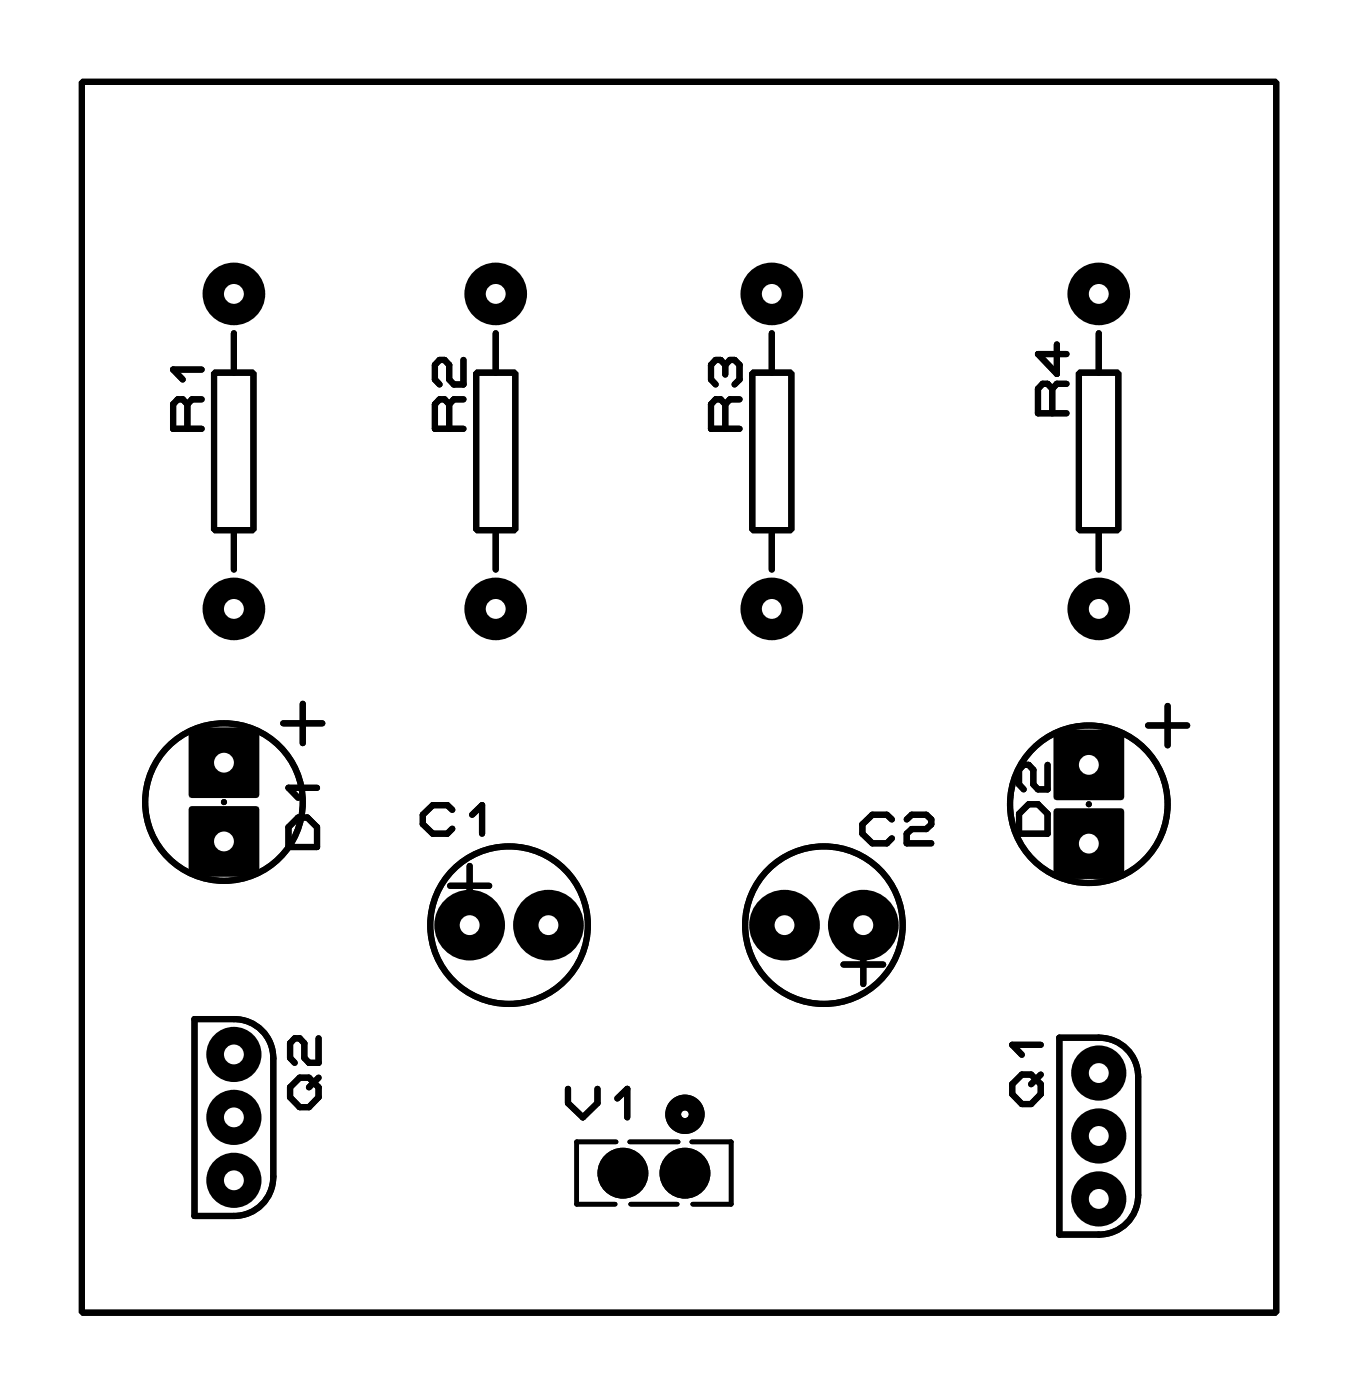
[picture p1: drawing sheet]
<svg xmlns="http://www.w3.org/2000/svg" width="44mm" height="45mm" viewBox="0 0 44 45" stroke-linecap="round" stroke-linejoin="round" font-family="sans-serif">
<g fill="#000">
<path d="M6.1 23.5h2.2v2.2h-2.2z" fill-rule="evenodd"/>
<path d="M6.1 26h2.2v2.2h-2.2z" fill-rule="evenodd"/>
<path d="M34 23.6h2.2v2.2h-2.2z" fill-rule="evenodd"/>
<path d="M34 26.1h2.2v2.2h-2.2z" fill-rule="evenodd"/>
<circle cx="7.5" cy="9.5" r="1.01"/>
<circle cx="7.5" cy="19.6" r="1.01"/>
<circle cx="16" cy="19.6" r="1.01"/>
<circle cx="16" cy="9.5" r="1.01"/>
<circle cx="24.9" cy="19.6" r="1.01"/>
<circle cx="24.9" cy="9.5" r="1.01"/>
<circle cx="35.4" cy="9.5" r="1.01"/>
<circle cx="35.4" cy="19.6" r="1.01"/>
<circle cx="7.5" cy="38.1" r=".89"/>
<circle cx="7.5" cy="36" r=".89"/>
<circle cx="7.5" cy="34" r=".89"/>
<circle cx="15.1" cy="29.8" r="1.14"/>
<circle cx="17.7" cy="29.8" r="1.14"/>
<circle cx="20.1" cy="37.8" r=".82"/>
<circle cx="22.1" cy="37.8" r=".82"/>
<circle cx="25.3" cy="29.8" r="1.14"/>
<circle cx="27.8" cy="29.8" r="1.14"/>
<circle cx="35.4" cy="34.6" r=".89"/>
<circle cx="35.4" cy="36.6" r=".89"/>
<circle cx="35.4" cy="38.7" r=".89"/>
</g>
<g fill="none" stroke="#000" stroke-width=".2">
<path d="M2.6 2.6h38.5v39.7h-38.5zM6 13l-.1-.1h-.2l-.1 .1v.8h.9M6 13v.8M6.5 12.9h-.3l-.2 .1M6.5 11.9h-.9l.3 .3M6.9 12h1.3v5.1h-1.3zM7.5 10.7v1.3M7.5 17.1v1.3M14.5 13l-.2-.1h-.1l-.2 .1v.8h.9M14.5 13v.8M14.9 12.9h-.3l-.1 .1M14.9 11.6v.8h-.3l-.1-.2v-.4l-.2-.2h-.1l-.2 .2v.4l.2 .2"/>
<path d="M15.3 12h1.3v5.1h-1.3zM16 10.7v1.3M16 17.1v1.3M23.4 13l-.2-.1h-.1l-.2 .1v.8h.9M23.4 11.8l-.2-.2h-.1l-.2 .2v.4l.2 .2M23.4 11.8l.1-.2h.2l.1 .2v.4l-.1 .2M23.4 11.8v.3M23.4 13v.8M23.8 12.9h-.3l-.1 .1M24.2 12h1.3v5.1h-1.3zM24.9 10.7v1.3M24.9 17.1v1.3"/>
<path d="M33.9 12.5l-.1-.1h-.2l-.1 .1v.8h.9M33.9 12.5v.8M34.1 11.1v1l-.6-.7h.9M34.4 12.4h-.3l-.2 .1M34.8 12h1.2v5.1h-1.2zM35.4 10.7v1.3M35.4 17.1v1.3M6.3 32.9h1.2a1.25 1.25 0 0 1 1.3 1.2v3.8a1.26 1.26 0 0 1-1.3 1.3h-1.2zM7.2 25.9h.1M9.1 23.3h1.3M9.3 26.7l.3-.3h.3l.3 .3v.6h-.9zM9.3 35.1l.4-.3h.3l.3 .3v.3l-.3 .3h-.3l-.4-.3z"/>
<path d="M9.8 22.7v1.3M10.2 25.4h-.9l.3 .3M10.3 33.5v.8h-.3l-.2-.2v-.5l-.1-.1h-.2l-.2 .1v.5l.2 .2M10.3 34.8l-.3 .3M14.5 28.6h1.3M14.6 26.1l-.2-.1h-.5l-.3 .3v.3l.3 .3h.5l.2-.2M15.1 27.9v1.3M15.2 26.3l.3-.3v.9M18.3 35.1v.5l.5 .4 .5-.4v-.5M19.9 35.4l.3-.3v.9M27.2 31.1h1.3M27.8 30.5v1.2"/>
<path d="M28.7 26.4l-.1-.1h-.5l-.3 .3v.3l.3 .3h.5l.1-.2M29.2 26.4l.2-.1h.5l.1 .1v.2l-.1 .1h-.5l-.2 .2v.3h.8M32.6 35l.3-.3h.3l.3 .3v.3l-.3 .3h-.3l-.3-.3zM32.8 26.2l.4-.3h.3l.3 .3v.7h-1zM33.5 34.7l-.3 .3M33.5 33.7h-.9l.3 .3M33.8 24.7v.8h-.3l-.2-.2v-.5l-.1-.1h-.2l-.2 .1v.5l.2 .2M34.1 33.5h1.3a1.25 1.25 0 0 1 1.3 1.2v3.8a1.26 1.26 0 0 1-1.3 1.3h-1.3zM35.1 25.9h.1M37 23.4h1.3M37.6 22.8v1.2"/>
<circle cx="7.2" cy="25.9" r="2.54"/>
<circle cx="16.4" cy="29.8" r="2.54"/>
<circle cx="26.6" cy="29.8" r="2.54"/>
<circle cx="35.1" cy="25.9" r="2.54"/>
</g>
<circle cx="22.1" cy="35.9" r=".38" fill="none" stroke="#000" stroke-width=".51"/>
<path d="M19.9 36.8h-1.3v2h1.2M20.3 36.8h1.6M20.3 38.8h1.5M22.3 36.8h1.3v2h-1.3" fill="none" stroke="#000" stroke-width=".15"/>
<path d="M6.2 23.6h2v2h-2z" fill="#000"/>
<circle cx="7.2" cy="24.6" r=".32" fill="#fff"/>
<path d="M6.2 26.1h2v2h-2z" fill="#000"/>
<circle cx="7.2" cy="27.1" r=".32" fill="#fff"/>
<path d="M34.1 23.7h2v2h-2z" fill="#000"/>
<circle cx="35.1" cy="24.7" r=".32" fill="#fff"/>
<path d="M34.1 26.2h2v2h-2z" fill="#000"/>
<circle cx="35.1" cy="27.2" r=".32" fill="#fff"/>
<circle cx="15.1" cy="29.8" r="1.01" fill="#000"/>
<circle cx="15.1" cy="29.8" r=".32" fill="#fff"/>
<circle cx="17.7" cy="29.8" r="1.01" fill="#000"/>
<circle cx="17.7" cy="29.8" r=".32" fill="#fff"/>
<circle cx="27.8" cy="29.8" r="1.01" fill="#000"/>
<circle cx="27.8" cy="29.8" r=".32" fill="#fff"/>
<circle cx="25.3" cy="29.8" r="1.01" fill="#000"/>
<circle cx="25.3" cy="29.8" r=".32" fill="#fff"/>
<circle cx="7.5" cy="19.6" r=".89" fill="#000"/>
<circle cx="7.5" cy="19.6" r=".32" fill="#fff"/>
<circle cx="7.5" cy="9.5" r=".89" fill="#000"/>
<circle cx="7.5" cy="9.5" r=".32" fill="#fff"/>
<circle cx="16" cy="19.6" r=".89" fill="#000"/>
<circle cx="16" cy="19.6" r=".32" fill="#fff"/>
<circle cx="16" cy="9.5" r=".89" fill="#000"/>
<circle cx="16" cy="9.5" r=".32" fill="#fff"/>
<circle cx="24.9" cy="19.6" r=".89" fill="#000"/>
<circle cx="24.9" cy="19.6" r=".32" fill="#fff"/>
<circle cx="24.9" cy="9.5" r=".89" fill="#000"/>
<circle cx="24.9" cy="9.5" r=".32" fill="#fff"/>
<circle cx="35.4" cy="19.6" r=".89" fill="#000"/>
<circle cx="35.4" cy="19.6" r=".32" fill="#fff"/>
<circle cx="35.4" cy="9.5" r=".89" fill="#000"/>
<circle cx="35.4" cy="9.5" r=".32" fill="#fff"/>
<circle cx="35.4" cy="38.7" r=".76" fill="#000"/>
<circle cx="35.4" cy="38.7" r=".32" fill="#fff"/>
<circle cx="35.4" cy="36.6" r=".76" fill="#000"/>
<circle cx="35.4" cy="36.6" r=".32" fill="#fff"/>
<circle cx="35.4" cy="34.6" r=".76" fill="#000"/>
<circle cx="35.4" cy="34.6" r=".32" fill="#fff"/>
<circle cx="7.5" cy="38.1" r=".76" fill="#000"/>
<circle cx="7.5" cy="38.1" r=".32" fill="#fff"/>
<circle cx="7.5" cy="36" r=".76" fill="#000"/>
<circle cx="7.5" cy="36" r=".32" fill="#fff"/>
<circle cx="7.5" cy="34" r=".76" fill="#000"/>
<circle cx="7.5" cy="34" r=".32" fill="#fff"/>
<g fill="#000">
<circle cx="20.1" cy="37.8" r=".7"/>
<circle cx="22.1" cy="37.8" r=".7"/>
</g>
<g fill="none" stroke="#000" stroke-width=".2">
<path d="M2.6 2.6h38.5v39.7h-38.5zM6 13l-.1-.1h-.2l-.1 .1v.8h.9M6 13v.8M6.5 12.9h-.3l-.2 .1M6.5 11.9h-.9l.3 .3M6.9 12h1.3v5.1h-1.3zM7.5 10.7v1.3M7.5 17.1v1.3M14.5 13l-.2-.1h-.1l-.2 .1v.8h.9M14.5 13v.8M14.9 12.9h-.3l-.1 .1M14.9 11.6v.8h-.3l-.1-.2v-.4l-.2-.2h-.1l-.2 .2v.4l.2 .2"/>
<path d="M15.3 12h1.3v5.1h-1.3zM16 10.7v1.3M16 17.1v1.3M23.4 13l-.2-.1h-.1l-.2 .1v.8h.9M23.4 11.8l-.2-.2h-.1l-.2 .2v.4l.2 .2M23.4 11.8l.1-.2h.2l.1 .2v.4l-.1 .2M23.4 11.8v.3M23.4 13v.8M23.8 12.9h-.3l-.1 .1M24.2 12h1.3v5.1h-1.3zM24.9 10.7v1.3M24.9 17.1v1.3"/>
<path d="M33.9 12.5l-.1-.1h-.2l-.1 .1v.8h.9M33.9 12.5v.8M34.1 11.1v1l-.6-.7h.9M34.4 12.4h-.3l-.2 .1M34.8 12h1.2v5.1h-1.2zM35.4 10.7v1.3M35.4 17.1v1.3M6.3 32.9h1.2a1.25 1.25 0 0 1 1.3 1.2v3.8a1.26 1.26 0 0 1-1.3 1.3h-1.2zM7.2 25.9h.1M9.1 23.3h1.3M9.3 26.7l.3-.3h.3l.3 .3v.6h-.9zM9.3 35.1l.4-.3h.3l.3 .3v.3l-.3 .3h-.3l-.4-.3z"/>
<path d="M9.8 22.7v1.3M10.2 25.4h-.9l.3 .3M10.3 33.5v.8h-.3l-.2-.2v-.5l-.1-.1h-.2l-.2 .1v.5l.2 .2M10.3 34.8l-.3 .3M14.5 28.6h1.3M14.6 26.1l-.2-.1h-.5l-.3 .3v.3l.3 .3h.5l.2-.2M15.1 27.9v1.3M15.2 26.3l.3-.3v.9M18.3 35.1v.5l.5 .4 .5-.4v-.5M19.9 35.4l.3-.3v.9M27.2 31.1h1.3M27.8 30.5v1.2"/>
<path d="M28.7 26.4l-.1-.1h-.5l-.3 .3v.3l.3 .3h.5l.1-.2M29.2 26.4l.2-.1h.5l.1 .1v.2l-.1 .1h-.5l-.2 .2v.3h.8M32.6 35l.3-.3h.3l.3 .3v.3l-.3 .3h-.3l-.3-.3zM32.8 26.2l.4-.3h.3l.3 .3v.7h-1zM33.5 34.7l-.3 .3M33.5 33.7h-.9l.3 .3M33.8 24.7v.8h-.3l-.2-.2v-.5l-.1-.1h-.2l-.2 .1v.5l.2 .2M34.1 33.5h1.3a1.25 1.25 0 0 1 1.3 1.2v3.8a1.26 1.26 0 0 1-1.3 1.3h-1.3zM35.1 25.9h.1M37 23.4h1.3M37.6 22.8v1.2"/>
<circle cx="7.2" cy="25.9" r="2.54"/>
<circle cx="16.4" cy="29.8" r="2.54"/>
<circle cx="26.6" cy="29.8" r="2.54"/>
<circle cx="35.1" cy="25.9" r="2.54"/>
</g>
<circle cx="22.1" cy="35.9" r=".38" fill="none" stroke="#000" stroke-width=".51"/>
<path d="M19.9 36.8h-1.3v2h1.2M20.3 36.8h1.6M20.3 38.8h1.5M22.3 36.8h1.3v2h-1.3" fill="none" stroke="#000" stroke-width=".15"/>
</svg>
